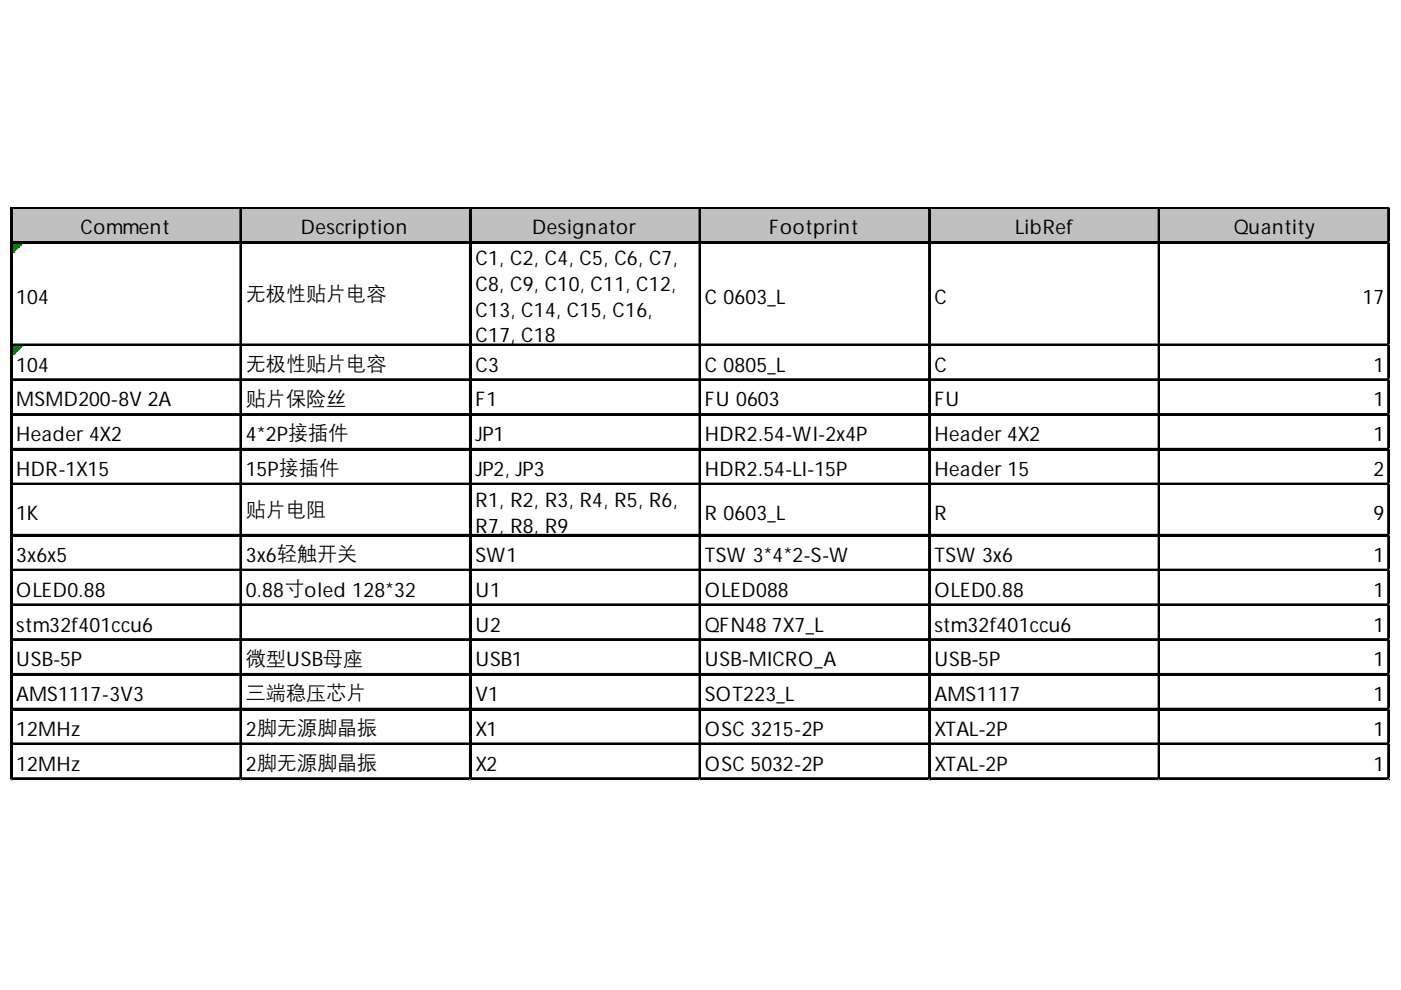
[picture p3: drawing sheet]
<svg xmlns="http://www.w3.org/2000/svg" width="297mm" height="210mm" viewBox="0 0 297 210" stroke-linecap="round" stroke-linejoin="round" font-family="sans-serif">
<defs><g id="words">
<g font-size="4.3">
<text x="17.1" y="49.7">Comment</text>
<text x="63.8" y="49.7">Description</text>
<text x="112.9" y="49.7">Designator</text>
<text x="163.1" y="49.7">Footprint</text>
<text x="215.3" y="49.7">LibRef</text>
<text x="261.6" y="49.7">Quantity</text>
<text x="100.8" y="56.3">C1, C2, C4, C5, C6, C7,</text>
<text x="3.5" y="64.4">104</text>
<text x="52.1" y="63.7">无极性贴片电容</text>
<text x="100.8" y="61.7">C8, C9, C10, C11, C12,</text>
<text x="149.5" y="64.4">C0603_L</text>
<text x="198.1" y="64.4">C</text>
<text x="288.9" y="64.4">17</text>
<text x="100.8" y="67.2">C13, C14, C15, C16,</text>
<text x="100.8" y="72.6">C17, C18</text>
<text x="3.5" y="78.8">104</text>
<text x="52.1" y="78.4">无极性贴片电容</text>
<text x="100.8" y="78.8">C3</text>
<text x="149.5" y="78.8">C0805_L</text>
<text x="198.1" y="78.8">C</text>
<text x="291.2" y="78.8">1</text>
<text x="3.5" y="86.2">MSMD200-8V2A</text>
<text x="52.1" y="85.8">贴片保险丝</text>
<text x="100.8" y="86.2">F1</text>
<text x="149.5" y="86.2">FU 0603</text>
<text x="198.1" y="86.2">FU</text>
<text x="291.2" y="86.2">1</text>
<text x="3.5" y="93.5">Header4X2</text>
<text x="52.1" y="93.5">4*2P接插件</text>
<text x="100.8" y="93.5">JP1</text>
<text x="149.5" y="93.5">HDR2.54-WI-2x4P</text>
<text x="198.1" y="93.5">Header4X2</text>
<text x="291.2" y="93.5">1</text>
<text x="3.5" y="100.9">HDR-1X15</text>
<text x="52.1" y="100.9">15P接插件</text>
<text x="100.8" y="100.9">JP2, JP3</text>
<text x="149.5" y="100.9">HDR2.54-LI-15P</text>
<text x="198.1" y="100.9">Header15</text>
<text x="291.2" y="100.9">2</text>
<text x="100.8" y="107.5">R1, R2, R3, R4, R5, R6,</text>
<text x="3.5" y="110.2">1K</text>
<text x="52.1" y="109.5">贴片电阻</text>
<text x="100.8" y="112.9">R7, R8, R9</text>
<text x="149.5" y="110.2">R0603_L</text>
<text x="198.1" y="110.2">R</text>
<text x="291.2" y="110.2">9</text>
<text x="3.5" y="119.2">3x6x5</text>
<text x="52.1" y="119.2">3x6轻触开关</text>
<text x="100.8" y="119.2">SW1</text>
<text x="149.5" y="119.2">TSW3*4*2-S-W</text>
<text x="198.1" y="119.2">TSW3x6</text>
<text x="291.2" y="119.2">1</text>
<text x="3.5" y="126.5">OLED0.88</text>
<text x="52.1" y="126.5">0.88寸oled 128*32</text>
<text x="100.8" y="126.5">U1</text>
<text x="149.5" y="126.5">OLED088</text>
<text x="198.1" y="126.5">OLED0.88</text>
<text x="291.2" y="126.5">1</text>
<text x="3.5" y="133.9">stm32f401ccu6</text>
<text x="100.8" y="133.9">U2</text>
<text x="149.5" y="133.9">QFN48 7X7_L</text>
<text x="198.1" y="133.9">stm32f401ccu6</text>
<text x="291.2" y="133.9">1</text>
<text x="3.5" y="141.3">USB-5P</text>
<text x="52.1" y="140.9">微型USB母座</text>
<text x="100.8" y="141.3">USB1</text>
<text x="149.5" y="141.3">USB-MICRO_A</text>
<text x="198.1" y="141.3">USB-5P</text>
<text x="291.2" y="141.3">1</text>
<text x="3.5" y="148.6">AMS1117-3V3</text>
<text x="52.1" y="148.3">三端稳压芯片</text>
<text x="100.8" y="148.6">V1</text>
<text x="149.5" y="148.6">SOT223_L</text>
<text x="198.1" y="148.6">AMS1117</text>
<text x="291.2" y="148.6">1</text>
<text x="3.5" y="156">12MHz</text>
<text x="52.1" y="156">2脚无源脚晶振</text>
<text x="100.8" y="156">X1</text>
<text x="149.5" y="156">OSC3215-2P</text>
<text x="198.1" y="156">XTAL-2P</text>
<text x="291.2" y="156">1</text>
<text x="3.5" y="163.4">12MHz</text>
<text x="52.1" y="163.4">2脚无源脚晶振</text>
<text x="100.8" y="163.4">X2</text>
<text x="149.5" y="163.4">OSC5032-2P</text>
<text x="198.1" y="163.4">XTAL-2P</text>
<text x="291.2" y="163.4">1</text>
</g>
</g></defs>
<path d="M2.6 44.3h292.1v7.4h-292.1z" fill="#c0c0c0"/>
<path d="M2.7 51.7h1.9" fill="none" stroke="#008000" stroke-width=".39"/>
<path d="M2.7 51.7h1.9v.4h-1.9z" fill="#008000"/>
<path d="M2.7 52.1h1.5" fill="none" stroke="#008000" stroke-width=".39"/>
<path d="M2.7 52.1h1.5v.4h-1.5z" fill="#008000"/>
<path d="M2.7 52.5h1.1" fill="none" stroke="#008000" stroke-width=".39"/>
<path d="M2.7 52.5h1.1v.4h-1.1z" fill="#008000"/>
<path d="M2.7 52.9h.8" fill="none" stroke="#008000" stroke-width=".39"/>
<path d="M2.7 52.9h.8v.3h-.8z" fill="#008000"/>
<path d="M2.7 53.2h.4" fill="none" stroke="#008000" stroke-width=".39"/>
<path d="M2.7 53.2h.4v.4h-.4z" fill="#008000"/>
<path d="M2.7 73.4h1.9" fill="none" stroke="#008000" stroke-width=".39"/>
<path d="M2.7 73.4h1.9v.4h-1.9z" fill="#008000"/>
<path d="M2.7 73.8h1.5" fill="none" stroke="#008000" stroke-width=".39"/>
<path d="M2.7 73.8h1.5v.4h-1.5z" fill="#008000"/>
<path d="M2.7 74.2h1.1" fill="none" stroke="#008000" stroke-width=".39"/>
<path d="M2.7 74.2h1.1v.4h-1.1z" fill="#008000"/>
<path d="M2.7 74.6h.8" fill="none" stroke="#008000" stroke-width=".39"/>
<path d="M2.7 74.6h.8v.4h-.8z" fill="#008000"/>
<path d="M2.7 75h.4" fill="none" stroke="#008000" stroke-width=".39"/>
<path d="M2.7 75h.4v.4h-.4z" fill="#008000"/>
<g fill="none" stroke="#000" stroke-width=".39">
<path d="M2.3 43.9v121.5M2.5 43.9v121.5M2.7 43.9h292M2.7 44.1h292M2.7 51.3h292M2.7 51.5h292M51 44.3v121.1M51.1 44.3v121.1M99.6 44.3v121.1M99.8 44.3v121.1M148.3 44.3v121.1M148.5 44.3v121.1"/>
<path d="M197 44.3v121.1M197.2 44.3v121.1M245.6 44.3v121.1M245.8 44.3v121.1M294.3 44.3v121.1M294.5 44.3v121.1M2.7 73h292M2.7 73.2h292M2.7 80.4h292M2.7 80.6h292M2.7 87.8h292M2.7 88h292"/>
<path d="M2.7 95.1h292M2.7 95.3h292M2.7 102.5h292M2.7 102.7h292M2.7 113.4h292M2.7 113.6h292M2.7 120.8h292M2.7 121h292M2.7 128.1h292M2.7 128.3h292M2.7 135.5h292M2.7 135.7h292"/>
<path d="M2.7 142.9h292M2.7 143.1h292M2.7 150.2h292M2.7 150.4h292M2.7 157.6h292M2.7 157.8h292M2.7 165h292M2.7 165.2h292"/>
</g>
<path d="M2.3 165.4h.1" fill="none" stroke="#d4d4d4" stroke-width=".39"/>
<path d="M2.3 165.4h.4z" fill="#d4d4d4"/>
<path d="M51 165.4h.1" fill="none" stroke="#d4d4d4" stroke-width=".39"/>
<path d="M51 165.4h.3z" fill="#d4d4d4"/>
<path d="M99.6 165.4h.1" fill="none" stroke="#d4d4d4" stroke-width=".39"/>
<path d="M99.6 165.4h.4z" fill="#d4d4d4"/>
<path d="M148.3 165.4h.1" fill="none" stroke="#d4d4d4" stroke-width=".39"/>
<path d="M148.3 165.4h.4z" fill="#d4d4d4"/>
<path d="M197 165.4h.1" fill="none" stroke="#d4d4d4" stroke-width=".39"/>
<path d="M197 165.4h.4z" fill="#d4d4d4"/>
<path d="M245.6 165.4h.1" fill="none" stroke="#d4d4d4" stroke-width=".39"/>
<path d="M245.6 165.4h.4z" fill="#d4d4d4"/>
<path d="M294.3 165.4h.1" fill="none" stroke="#d4d4d4" stroke-width=".39"/>
<path d="M294.3 165.4h.4z" fill="#d4d4d4"/>
<path d="M294.7 43.9h.1" fill="none" stroke="#d4d4d4" stroke-width=".39"/>
<path d="M294.7 43.9v.4z" fill="#d4d4d4"/>
<path d="M294.7 51.3h.1" fill="none" stroke="#d4d4d4" stroke-width=".39"/>
<path d="M294.7 51.3v.4z" fill="#d4d4d4"/>
<path d="M294.7 73h.1" fill="none" stroke="#d4d4d4" stroke-width=".39"/>
<path d="M294.7 73v.4z" fill="#d4d4d4"/>
<path d="M294.7 80.4h.1" fill="none" stroke="#d4d4d4" stroke-width=".39"/>
<path d="M294.7 80.4v.4z" fill="#d4d4d4"/>
<path d="M294.7 87.8h.1" fill="none" stroke="#d4d4d4" stroke-width=".39"/>
<path d="M294.7 87.8v.4z" fill="#d4d4d4"/>
<path d="M294.7 95.1h.1" fill="none" stroke="#d4d4d4" stroke-width=".39"/>
<path d="M294.7 95.1v.4z" fill="#d4d4d4"/>
<path d="M294.7 102.5h.1" fill="none" stroke="#d4d4d4" stroke-width=".39"/>
<path d="M294.7 102.5v.4z" fill="#d4d4d4"/>
<path d="M294.7 113.4h.1" fill="none" stroke="#d4d4d4" stroke-width=".39"/>
<path d="M294.7 113.4v.4z" fill="#d4d4d4"/>
<path d="M294.7 120.8h.1" fill="none" stroke="#d4d4d4" stroke-width=".39"/>
<path d="M294.7 120.8v.3z" fill="#d4d4d4"/>
<path d="M294.7 128.1h.1" fill="none" stroke="#d4d4d4" stroke-width=".39"/>
<path d="M294.7 128.1v.4z" fill="#d4d4d4"/>
<path d="M294.7 135.5h.1" fill="none" stroke="#d4d4d4" stroke-width=".39"/>
<path d="M294.7 135.5v.4z" fill="#d4d4d4"/>
<path d="M294.7 142.9h.1" fill="none" stroke="#d4d4d4" stroke-width=".39"/>
<path d="M294.7 142.9v.4z" fill="#d4d4d4"/>
<path d="M294.7 150.2h.1" fill="none" stroke="#d4d4d4" stroke-width=".39"/>
<path d="M294.7 150.2v.4z" fill="#d4d4d4"/>
<path d="M294.7 157.6h.1" fill="none" stroke="#d4d4d4" stroke-width=".39"/>
<path d="M294.7 157.6v.4z" fill="#d4d4d4"/>
<path d="M294.7 165h.1" fill="none" stroke="#d4d4d4" stroke-width=".39"/>
<path d="M294.7 165v.4z" fill="#d4d4d4"/>
<use href="#words"/>
</svg>
